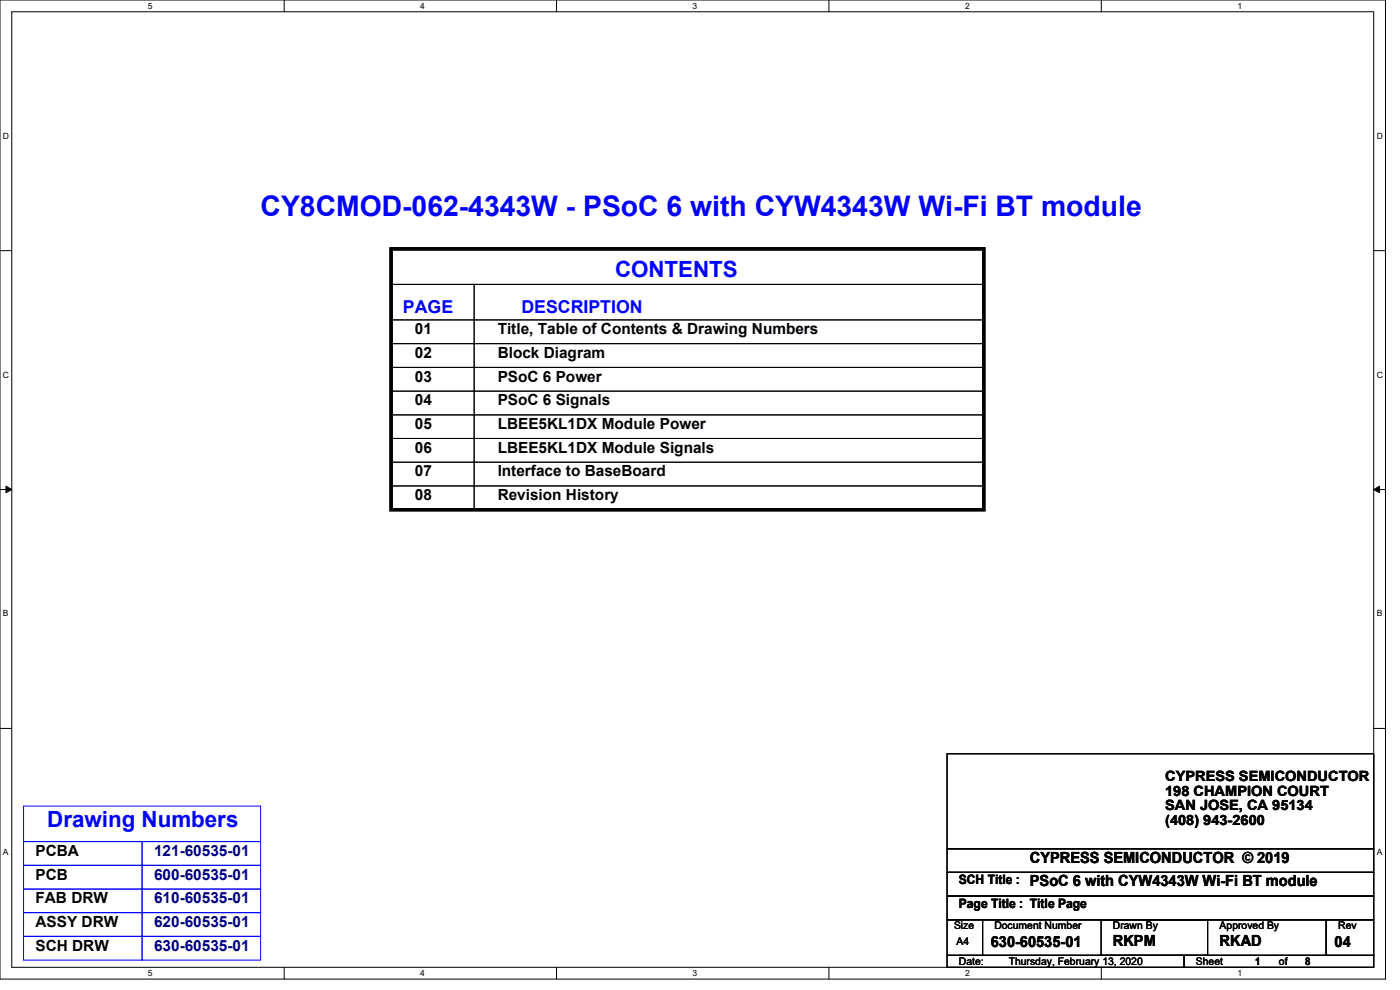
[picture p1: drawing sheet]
<svg xmlns="http://www.w3.org/2000/svg" width="297mm" height="210mm" viewBox="0 0 297 210" stroke-linecap="round" stroke-linejoin="round" font-family="sans-serif">
<defs><g id="words">
<text font-size="6" fill="#00f" x="55.3" y="45.8">CY8CMOD-062-4343W - PSoC 6 with CYW4343W Wi-Fi BT module</text>
<g font-size="4.7" fill="#00f">
<text x="130.5" y="58.7">CONTENTS</text>
<text x="10" y="175.4">Drawing Numbers</text>
</g>
<g font-size="3.8" fill="#00f">
<text x="85.5" y="66.4">PAGE</text>
<text x="110.6" y="66.4">DESCRIPTION</text>
</g>
<g font-size="3.3">
<text x="88" y="70.9">01</text>
<text x="105.6" y="70.9">Title, Table of Contents &amp; Drawing Numbers</text>
<text x="88" y="75.9">02</text>
<text x="105.6" y="75.9">Block Diagram</text>
<text x="88" y="80.9">03</text>
<text x="105.6" y="80.9">PSoC 6 Power</text>
<text x="88" y="86">04</text>
<text x="105.6" y="86">PSoC 6 Signals</text>
<text x="88" y="91">05</text>
<text x="105.6" y="91">LBEE5KL1DX Module Power</text>
<text x="88" y="101">07</text>
<text x="88" y="96">06</text>
<text x="105.6" y="101">Interface to BaseBoard</text>
<text x="105.6" y="96">LBEE5KL1DX Module Signals</text>
<text x="88" y="106.1">08</text>
<text x="105.6" y="106.1">Revision History</text>
<text x="7.5" y="181.5">PCBA</text>
<text x="218.5" y="183">CYPRESS SEMICONDUCTOR © 2019</text>
<text x="7.5" y="186.6">PCB</text>
<text x="7.5" y="191.6">FAB DRW</text>
<text x="218.5" y="188">PSoC 6 with CYW4343W Wi-Fi BT module</text>
<text x="7.5" y="196.6">ASSY DRW</text>
<text x="7.5" y="201.6">SCH DRW</text>
<text x="210.2" y="200.9">630-60535-01</text>
<text x="236.1" y="200.6">RKPM</text>
<text x="258.7" y="200.6">RKAD</text>
<text x="283.1" y="200.9">04</text>
</g>
<g font-size="3.3" fill="#000080">
<text x="32.7" y="181.5">121-60535-01</text>
<text x="32.7" y="186.6">600-60535-01</text>
<text x="32.7" y="191.6">610-60535-01</text>
<text x="32.7" y="196.6">620-60535-01</text>
<text x="32.7" y="201.6">630-60535-01</text>
</g>
<g font-size="3">
<text x="247.2" y="165.7">CYPRESS SEMICONDUCTOR</text>
<text x="247.2" y="168.8">198 CHAMPION COURT</text>
<text x="247.2" y="171.9">SAN JOSE, CA 95134</text>
<text x="247.2" y="175">(408) 943-2600</text>
</g>
<g font-size="2.8">
<text x="203.4" y="187.6">SCH Title :</text>
<text x="203.4" y="192.7">Page Title : Title Page</text>
</g>
<g font-size="2.2">
<text x="202.4" y="197.1">Size</text>
<text x="210.9" y="197.1">Document Number</text>
<text x="236.1" y="197.1">Drawn By</text>
<text x="258.7" y="197.1">Approved By</text>
<text x="283.9" y="197.1">Rev</text>
<text x="202.9" y="200.4">A4</text>
<text x="203.4" y="204.7">Date:</text>
<text x="214" y="204.7">Thursday, February 13, 2020</text>
<text x="253.7" y="204.7">Sheet</text>
<text x="266.3" y="204.7">1</text>
<text x="271.3" y="204.7">of</text>
<text x="276.9" y="204.7">8</text>
</g>
<g font-size="1.8">
<text x="31.4" y="1.9">5</text>
<text x="89.2" y="1.9">4</text>
<text x="146.9" y="1.9">3</text>
<text x="204.7" y="1.9">2</text>
<text x="262.5" y="1.9">1</text>
<text x=".6" y="29.4">D</text>
<text x="292.1" y="29.4">D</text>
<text x=".6" y="80.1">C</text>
<text x="292.1" y="80.1">C</text>
<text x=".6" y="130.8">B</text>
<text x="292.1" y="130.8">B</text>
<text x=".6" y="181.4">A</text>
<text x="292.1" y="181.4">A</text>
<text x="31.4" y="207.1">5</text>
<text x="89.2" y="207.1">4</text>
<text x="146.9" y="207.1">3</text>
<text x="204.7" y="207.1">2</text>
<text x="262.5" y="207.1">1</text>
</g>
</g></defs>
<path d="M0 0h293.9v207.7h-293.9zM2.5 2.5h288.9v202.7h-288.9z" fill="none" stroke="#000" stroke-width=".21"/>
<g fill="#fff">
<path d="M31.4 .3h.9v1.9h-.9z"/>
<path d="M31.4 205.4h.9v2h-.9z"/>
</g>
<path d="M60.3 0v2.5M60.3 205.2v2.5" fill="none" stroke="#000" stroke-width=".21"/>
<g fill="#fff">
<path d="M89.2 .3h.9v1.9h-.9z"/>
<path d="M89.2 205.4h.9v2h-.9z"/>
</g>
<path d="M118.1 0v2.5M118.1 205.2v2.5" fill="none" stroke="#000" stroke-width=".21"/>
<g fill="#fff">
<path d="M146.9 .3h1v1.9h-1z"/>
<path d="M146.9 205.4h1v2h-1z"/>
</g>
<path d="M175.9 0v2.5M175.9 205.2v2.5" fill="none" stroke="#000" stroke-width=".21"/>
<g fill="#fff">
<path d="M204.7 .3h1v1.9h-1z"/>
<path d="M204.7 205.4h1v2h-1z"/>
</g>
<path d="M233.6 0v2.5M233.6 205.2v2.5" fill="none" stroke="#000" stroke-width=".21"/>
<g fill="#fff">
<path d="M262.5 .3h1v1.9h-1z"/>
<path d="M262.5 205.4h1v2h-1z"/>
<path d="M.6 27.8h1.3v2h-1.3z"/>
<path d="M292.1 27.8h1.2v2h-1.2z"/>
<path d="M.6 78.5h1.3v2h-1.3z"/>
<path d="M292.1 78.5h1.2v2h-1.2z"/>
</g>
<path d="M0 53.2h2.5M291.4 53.2h2.5" fill="none" stroke="#000" stroke-width=".21"/>
<g fill="#fff">
<path d="M.6 129.2h1.2v1.9h-1.2z"/>
<path d="M292.1 129.2h1.1v1.9h-1.1z"/>
</g>
<path d="M0 103.8h2.5M1.3 103.1l1.2 .7-1.2 .7zM291.4 103.8l1.3-.7v1.4zM291.4 103.8h2.5" fill="none" stroke="#000" stroke-width=".21"/>
<path d="M1.3 103.1l1.2 .7-1.2 .7zM291.4 103.8l1.3-.7v1.4z" fill="#000"/>
<g fill="#fff">
<path d="M.6 179.8h1.2v2h-1.2z"/>
<path d="M292.1 179.8h1.1v2h-1.1z"/>
</g>
<g fill="none" stroke="#000" stroke-width=".21">
<path d="M83 52.8h125.7v7.5h-125.7zM83 60.3h17.6v7.6h-17.6zM83 67.9h17.6v5h-17.6zM83 72.9h17.6v5h-17.6zM83 77.9h17.6v5.1h-17.6zM100.6 60.3h108.1v7.6h-108.1zM100.6 67.9h108.1v5h-108.1zM100.6 72.9h108.1v5h-108.1zM100.6 77.9h108.1v5.1h-108.1zM83 83h17.6v5h-17.6zM83 88h17.6v5h-17.6zM83 93h17.6v5h-17.6z"/>
<path d="M83 98h17.6v5.1h-17.6zM100.6 83h108.1v5h-108.1zM100.6 88h108.1v5h-108.1zM100.6 93h108.1v5h-108.1zM100.6 98h108.1v5.1h-108.1zM83 103.1h17.6v5h-17.6zM100.6 103.1h108.1v5h-108.1zM0 154.5h2.5M200.9 159.9h90.5v20.1h-90.5zM291.4 154.5h2.5M200.9 180h90.5v5h-90.5zM200.9 185h90.5v5.1h-90.5z"/>
<path d="M200.9 195.1h7.5v7.5h-7.5zM200.9 190.1h90.5v5h-90.5zM208.4 195.1h72.9v7.5h-72.9zM233.6 195.1h22.6v7.5h-22.6zM281.3 195.1h10.1v7.5h-10.1zM200.9 202.6h50.3v2.6h-50.3zM251.2 202.6h40.2v2.6h-40.2z"/>
</g>
<path d="M83 52.8h125.7v55.3h-125.7z" fill="none" stroke="#000" stroke-width=".72"/>
<path d="M5 178.5h25.1v5.1h-25.1zM5 171h50.3v7.5h-50.3zM30.1 178.5h25.2v5.1h-25.2zM5 183.6h25.1v5h-25.1zM5 188.6h25.1v5h-25.1zM5 193.6h25.1v5h-25.1zM5 198.6h25.1v5.1h-25.1zM30.1 198.6h25.2v5.1h-25.2zM30.1 183.6h25.2v5h-25.2zM30.1 188.6h25.2v5h-25.2zM30.1 193.6h25.2v5h-25.2z" fill="none" stroke="#00f" stroke-width=".21"/>
<use href="#words"/>
</svg>
